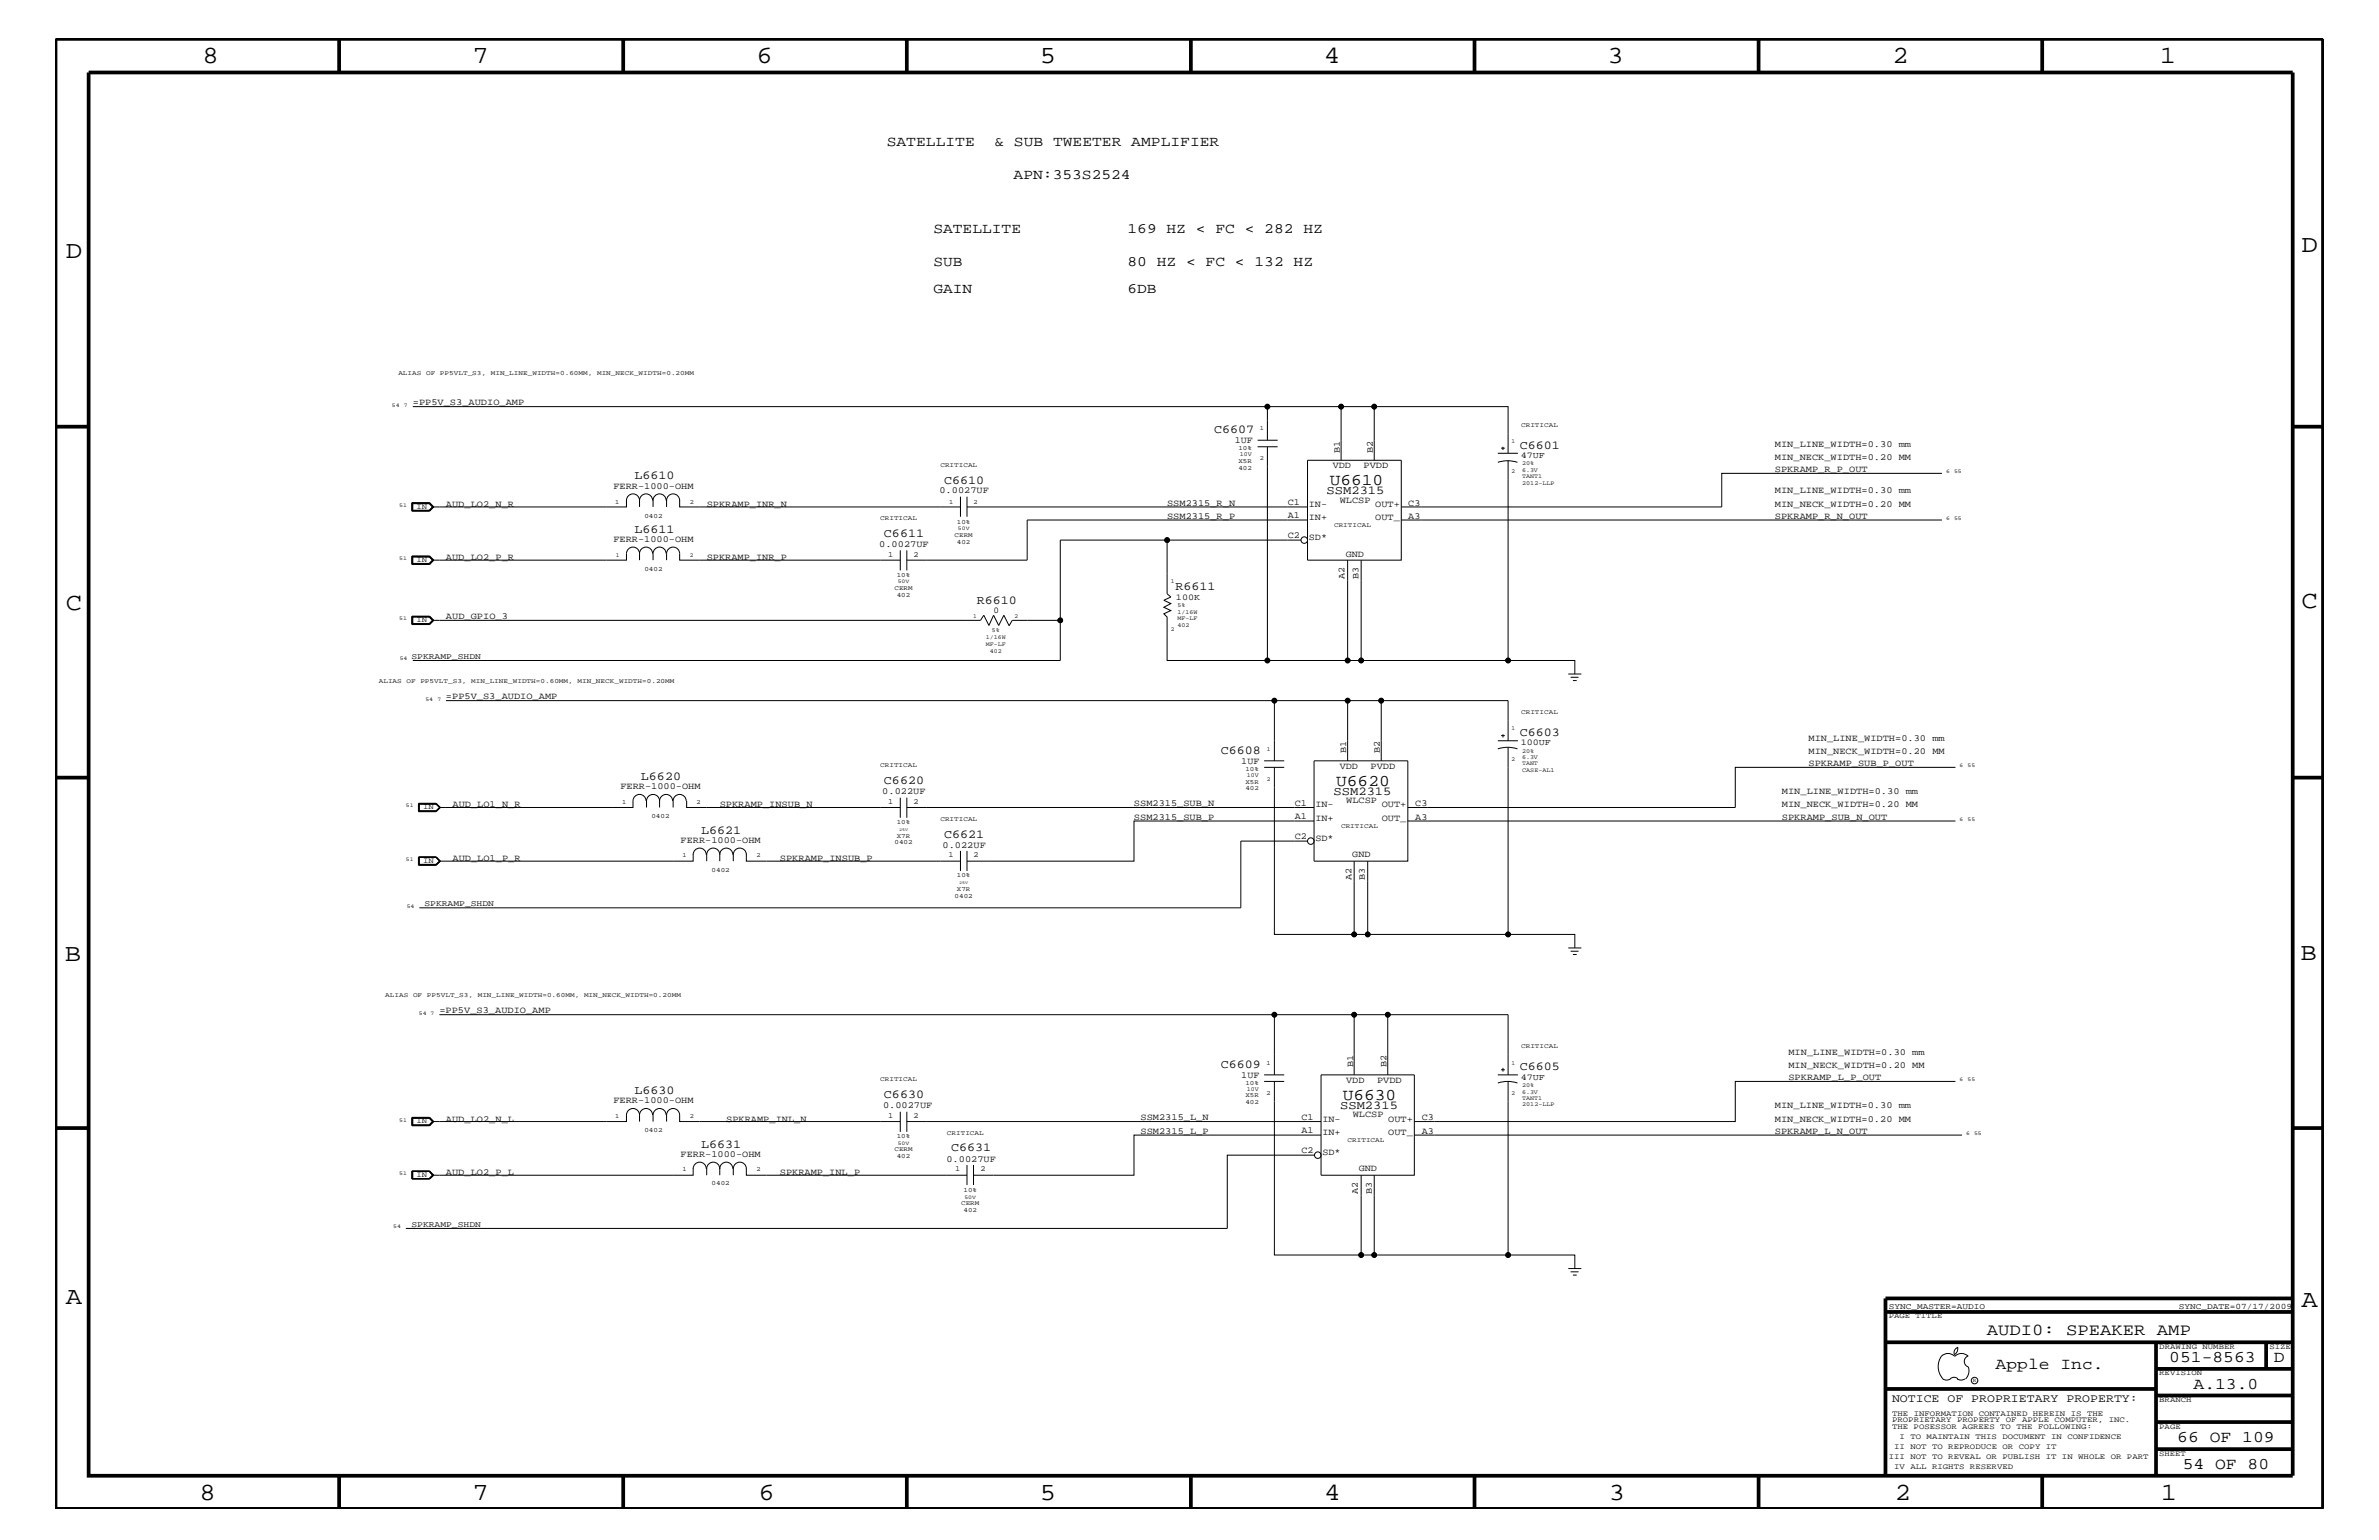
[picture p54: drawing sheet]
<svg xmlns="http://www.w3.org/2000/svg" width="432mm" height="279mm" viewBox="0 0 432 279" stroke-linecap="round" stroke-linejoin="round" font-family="sans-serif">
<defs><g id="words">
<g font-size="4.5">
<text x="36.7" y="11.5">8</text>
<text x="85.8" y="11.5">7</text>
<text x="137.3" y="11.5">6</text>
<text x="188.7" y="11.5">5</text>
<text x="240.3" y="11.5">4</text>
<text x="291.8" y="11.5">3</text>
<text x="343.5" y="11.5">2</text>
<text x="392" y="11.5">1</text>
<text x="11.9" y="46.8">D</text>
<text x="417.7" y="45.7">D</text>
<text x="11.9" y="110.6">C</text>
<text x="417.7" y="110.3">C</text>
<text x="11.8" y="174.3">B</text>
<text x="417.6" y="174.2">B</text>
<text x="11.9" y="236.7">A</text>
<text x="417.7" y="237.1">A</text>
<text x="36.2" y="272.1">8</text>
<text x="85.8" y="272.1">7</text>
<text x="137.7" y="272.1">6</text>
<text x="188.7" y="272.1">5</text>
<text x="240.4" y="272.1">4</text>
<text x="292" y="272.1">3</text>
<text x="343.9" y="272.1">2</text>
<text x="392.2" y="272.1">1</text>
</g>
<g font-size="3">
<text x="241.3" y="88">U6610</text>
<text x="242.5" y="142.5">U6620</text>
<text x="243.7" y="199.5">U6630</text>
<text x="360.6" y="242.3">AUDI0: SPEAKER AMP</text>
<text x="362.2" y="248.4">Apple Inc.</text>
<text x="393.7" y="247.1">051-8563</text>
<text x="398.1" y="252">A.13.0</text>
<text x="412.7" y="247.1">D</text>
<text x="395.2" y="261.6">66 OF 109</text>
<text x="396.2" y="266.6">54 OF 80</text>
</g>
<g font-size="2.6">
<text x="161" y="26.5">SATELLITE</text>
<text x="180.5" y="26.5">&amp; SUB TWEETER AMPLIFIER</text>
<text x="184" y="32.5">APN:353S2524</text>
<text x="169.4" y="42.3">SATELLITE</text>
<text x="204.6" y="42.3">169 HZ &lt; FC &lt; 282 HZ</text>
<text x="169.4" y="53.2">GAIN</text>
<text x="169.4" y="48.3">SUB</text>
<text x="204.6" y="53.2">6DB</text>
<text x="204.6" y="48.3">80 HZ &lt; FC &lt; 132 HZ</text>
</g>
<g font-size="2.2">
<text x="220.4" y="78.6">C6607</text>
<text x="275.8" y="81.4">C6601</text>
<text x="115.1" y="87">L6610</text>
<text x="171.4" y="87.7">C6610</text>
<text x="240.8" y="89.7">SSM2315</text>
<text x="115.1" y="96.7">L6611</text>
<text x="160.4" y="97.4">C6611</text>
<text x="213.4" y="107">R6611</text>
<text x="177.3" y="109.5">R6610</text>
<text x="221.6" y="136.8">C6608</text>
<text x="275.8" y="133.5">C6603</text>
<text x="116.3" y="141.5">L6620</text>
<text x="160.4" y="142.3">C6620</text>
<text x="242.1" y="144.2">SSM2315</text>
<text x="127.3" y="151.2">L6621</text>
<text x="171.4" y="152">C6621</text>
<text x="221.6" y="193.7">C6609</text>
<text x="275.8" y="194.2">C6605</text>
<text x="115.1" y="198.5">L6630</text>
<text x="160.4" y="199.2">C6630</text>
<text x="243.2" y="201.2">SSM2315</text>
<text x="127.3" y="208.2">L6631</text>
<text x="172.6" y="208.9">C6631</text>
</g>
<text font-size="2.1" x="343.4" y="254.4">NOTICE OF PROPRIETARY PROPERTY:</text>
<g font-size="1.7">
<text x="74.9" y="73.5">=PP5V_S3_AUDIO_AMP</text>
<text x="224.1" y="80.5">1UF</text>
<text x="243.2" y="82.2" transform="rotate(-90 243.2 82.2)">B1</text>
<text x="249.2" y="82.2" transform="rotate(-90 249.2 82.2)">B2</text>
<text x="322.2" y="83.5">MIN_NECK_WIDTH=0.20 MM</text>
<text x="322.2" y="81.1">MIN_LINE_WIDTH=0.30 mm</text>
<text x="111.3" y="88.7">FERR-1000-OHM</text>
<text x="170.5" y="89.5">0.0027UF</text>
<text x="241.9" y="84.9">VDD</text>
<text x="247.5" y="84.9">PVDD</text>
<text x="322.2" y="89.5">MIN_LINE_WIDTH=0.30 mm</text>
<text x="322.2" y="85.6">SPKRAMP_R_P_OUT</text>
<text x="80.9" y="92">AUD_LO2_N_R</text>
<text x="128.3" y="92">SPKRAMP_INR_N</text>
<text x="211.8" y="91.7">SSM2315_R_N</text>
<text x="211.8" y="94.2">SSM2315_R_P</text>
<text x="233.8" y="94">A1</text>
<text x="233.8" y="91.6">C1</text>
<text x="237.6" y="94.3">IN+</text>
<text x="237.6" y="92">IN-</text>
<text x="243.2" y="91.2">WLCSP</text>
<text x="249.6" y="92">OUT+</text>
<text x="249.6" y="94.3">OUT_</text>
<text x="255.6" y="91.7">C3</text>
<text x="255.6" y="94.2">A3</text>
<text x="322.2" y="94.2">SPKRAMP_R_N_OUT</text>
<text x="322.2" y="92">MIN_NECK_WIDTH=0.20 MM</text>
<text x="80.9" y="101.6">AUD_LO2_P_R</text>
<text x="111.3" y="98.4">FERR-1000-OHM</text>
<text x="128.3" y="101.6">SPKRAMP_INR_P</text>
<text x="159.6" y="99.3">0.0027UF</text>
<text x="233.8" y="97.6">C2</text>
<text x="237.6" y="98">SD*</text>
<text x="244.3" y="101">GND</text>
<text x="244" y="105.1" transform="rotate(-90 244 105.1)">A2</text>
<text x="246.5" y="105.1" transform="rotate(-90 246.5 105.1)">B3</text>
<text x="80.9" y="112.3">AUD_GPIO_3</text>
<text x="80.9" y="126.9">=PP5V_S3_AUDIO_AMP</text>
<text x="244.3" y="136.7" transform="rotate(-90 244.3 136.7)">B1</text>
<text x="250.4" y="136.7" transform="rotate(-90 250.4 136.7)">B2</text>
<text x="328.3" y="136.8">MIN_NECK_WIDTH=0.20 MM</text>
<text x="328.3" y="134.4">MIN_LINE_WIDTH=0.30 mm</text>
<text x="112.6" y="143.2">FERR-1000-OHM</text>
<text x="225.3" y="138.6">1UF</text>
<text x="243.2" y="139.5">VDD</text>
<text x="248.8" y="139.5">PVDD</text>
<text x="328.3" y="139">SPKRAMP_SUB_P_OUT</text>
<text x="82.1" y="146.5">AUD_LO1_N_R</text>
<text x="130.6" y="146.5">SPKRAMP_INSUB_N</text>
<text x="160.1" y="144">0.022UF</text>
<text x="205.8" y="146.2">SSM2315_SUB_N</text>
<text x="205.8" y="148.7">SSM2315_SUB_P</text>
<text x="235" y="148.5">A1</text>
<text x="235" y="146.2">C1</text>
<text x="238.8" y="149">IN+</text>
<text x="238.8" y="146.5">IN-</text>
<text x="244.3" y="145.7">WLCSP</text>
<text x="250.8" y="146.5">OUT+</text>
<text x="250.8" y="149">OUT_</text>
<text x="256.9" y="148.7">A3</text>
<text x="256.9" y="146.2">C3</text>
<text x="323.4" y="146.5">MIN_NECK_WIDTH=0.20 MM</text>
<text x="323.4" y="144">MIN_LINE_WIDTH=0.30 mm</text>
<text x="323.4" y="148.7">SPKRAMP_SUB_N_OUT</text>
<text x="123.5" y="152.9">FERR-1000-OHM</text>
<text x="171.1" y="153.8">0.022UF</text>
<text x="235" y="152.2">C2</text>
<text x="238.8" y="152.6">SD*</text>
<text x="245.4" y="155.6">GND</text>
<text x="82.1" y="156.2">AUD_LO1_P_R</text>
<text x="141.6" y="156.2">SPKRAMP_INSUB_P</text>
<text x="245.3" y="159.6" transform="rotate(-90 245.3 159.6)">A2</text>
<text x="247.7" y="159.6" transform="rotate(-90 247.7 159.6)">B3</text>
<text x="79.8" y="183.8">=PP5V_S3_AUDIO_AMP</text>
<text x="324.6" y="191.4">MIN_LINE_WIDTH=0.30 mm</text>
<text x="225.3" y="195.6">1UF</text>
<text x="244.3" y="196.5">VDD</text>
<text x="245.6" y="193.7" transform="rotate(-90 245.6 193.7)">B1</text>
<text x="249.9" y="196.5">PVDD</text>
<text x="251.6" y="193.7" transform="rotate(-90 251.6 193.7)">B2</text>
<text x="324.6" y="193.7">MIN_NECK_WIDTH=0.20 MM</text>
<text x="324.6" y="195.9">SPKRAMP_L_P_OUT</text>
<text x="80.9" y="203.5">AUD_LO2_N_L</text>
<text x="111.3" y="200.2">FERR-1000-OHM</text>
<text x="131.8" y="203.5">SPKRAMP_INL_N</text>
<text x="160.3" y="201">0.0027UF</text>
<text x="207" y="203.2">SSM2315_L_N</text>
<text x="236.2" y="203.1">C1</text>
<text x="240" y="203.5">IN-</text>
<text x="245.5" y="202.7">WLCSP</text>
<text x="252" y="203.5">OUT+</text>
<text x="258.1" y="203.2">C3</text>
<text x="322.2" y="203.5">MIN_NECK_WIDTH=0.20 MM</text>
<text x="322.2" y="201">MIN_LINE_WIDTH=0.30 mm</text>
<text x="123.5" y="209.9">FERR-1000-OHM</text>
<text x="207" y="205.7">SSM2315_L_P</text>
<text x="236.2" y="209.2">C2</text>
<text x="236.2" y="205.5">A1</text>
<text x="240" y="205.9">IN+</text>
<text x="240" y="209.6">SD*</text>
<text x="252" y="205.9">OUT_</text>
<text x="258.1" y="205.7">A3</text>
<text x="322.2" y="205.7">SPKRAMP_L_N_OUT</text>
<text x="80.9" y="213.2">AUD_LO2_P_L</text>
<text x="141.6" y="213.2">SPKRAMP_INL_P</text>
<text x="171.8" y="210.8">0.0027UF</text>
<text x="246.6" y="212.5">GND</text>
<text x="246.5" y="216.6" transform="rotate(-90 246.5 216.6)">A2</text>
<text x="249" y="216.6" transform="rotate(-90 249 216.6)">B3</text>
</g>
<g font-size="1.6">
<text x="276" y="83.1">47UF</text>
<text x="180.3" y="111.2">0</text>
<text x="213.4" y="108.8">100K</text>
<text x="276" y="135.2">100UF</text>
<text x="276" y="195.9">47UF</text>
</g>
<g font-size="1.5">
<text x="74.7" y="119.6">SPKRAMP_SHDN</text>
<text x="77" y="164.5">SPKRAMP_SHDN</text>
<text x="74.7" y="222.6">SPKRAMP_SHDN</text>
<text x="342.8" y="237.4">SYNC_MASTER=AUDIO</text>
<text x="395.5" y="237.4">SYNC_DATE=07/17/2009</text>
</g>
<g font-size="1.4">
<text x="75.6" y="92.3">IN</text>
<text x="161.2" y="101">1</text>
<text x="165.8" y="101">2</text>
<text x="75.6" y="102.1">IN</text>
<text x="75.6" y="112.9">IN</text>
<text x="76.8" y="146.8">IN</text>
<text x="161.2" y="145.9">1</text>
<text x="165.8" y="145.9">2</text>
<text x="172.1" y="155.6">1</text>
<text x="176.7" y="155.6">2</text>
<text x="76.8" y="156.6">IN</text>
<text x="75.6" y="203.8">IN</text>
<text x="161.2" y="202.9">1</text>
<text x="165.8" y="202.9">2</text>
<text x="75.6" y="213.6">IN</text>
<text x="173.4" y="212.5">1</text>
<text x="178" y="212.5">2</text>
<text x="342.8" y="239.2">PAGE TITLE</text>
<text x="391.9" y="244.7">DRAWING NUMBER</text>
<text x="411.9" y="244.7">SIZE</text>
<text x="391.9" y="249.5">REVISION</text>
<text x="343.4" y="256.8">THE INFORMATION CONTAINED HEREIN IS THE</text>
<text x="391.9" y="254.4">BRANCH</text>
<text x="343.4" y="259.3">THE POSESSOR AGREES TO THE FOLLOWING:</text>
<text x="343.4" y="258">PROPRIETARY PROPERTY OF APPLE COMPUTER, INC.</text>
<text x="343.8" y="262.9">II NOT TO REPRODUCE OR COPY IT</text>
<text x="344.8" y="261.1">I TO MAINTAIN THIS DOCUMENT IN CONFIDENCE</text>
<text x="391.9" y="259.3">PAGE</text>
<text x="342.8" y="264.7">III NOT TO REVEAL OR PUBLISH IT IN WHOLE OR PART</text>
<text x="343.8" y="266.6">IV ALL RIGHTS RESERVED</text>
<text x="391.9" y="264.1">SHEET</text>
</g>
<g font-size="1.2">
<text x="72.3" y="68.1">ALIAS</text>
<text x="77.3" y="68.1">OF</text>
<text x="79.9" y="68.1">PP5VLT_S3,</text>
<text x="89.1" y="68.1">MIN_LINE_WIDTH=0.60MM,</text>
<text x="108.4" y="68.1">MIN_NECK_WIDTH=0.20MM</text>
<text x="276.1" y="77.4">CRITICAL</text>
<text x="224.8" y="81.6">10%</text>
<text x="224.8" y="83.9">X5R</text>
<text x="228.7" y="83.5">2</text>
<text x="228.7" y="78">1</text>
<text x="170.7" y="84.7">CRITICAL</text>
<text x="224.8" y="85.2">402</text>
<text x="111.7" y="91.4">1</text>
<text x="117" y="93.9">0402</text>
<text x="125.2" y="91.4">2</text>
<text x="159.8" y="94.3">CRITICAL</text>
<text x="172.3" y="91.4">1</text>
<text x="173.7" y="95">10%</text>
<text x="176.7" y="91.4">2</text>
<text x="242.1" y="95.6">CRITICAL</text>
<text x="173.3" y="97.4">CERM</text>
<text x="173.7" y="98.7">402</text>
<text x="117" y="103.6">0402</text>
<text x="162.3" y="107.1">CERM</text>
<text x="162.8" y="104.7">10%</text>
<text x="162.8" y="108.3">402</text>
<text x="68.7" y="123.9">ALIAS</text>
<text x="73.8" y="123.9">OF</text>
<text x="76.3" y="123.9">PP5VLT_S3,</text>
<text x="85.5" y="123.9">MIN_LINE_WIDTH=0.60MM,</text>
<text x="104.8" y="123.9">MIN_NECK_WIDTH=0.20MM</text>
<text x="276.1" y="129.6">CRITICAL</text>
<text x="159.8" y="139.2">CRITICAL</text>
<text x="226.1" y="143.4">402</text>
<text x="226.1" y="139.8">10%</text>
<text x="226.1" y="142.2">X5R</text>
<text x="112.9" y="145.9">1</text>
<text x="118.2" y="148.4">0402</text>
<text x="126.4" y="145.9">2</text>
<text x="162.8" y="149.5">10%</text>
<text x="170.7" y="149">CRITICAL</text>
<text x="123.9" y="155.6">1</text>
<text x="137.3" y="155.6">2</text>
<text x="162.3" y="153.2">0402</text>
<text x="162.8" y="152">X7R</text>
<text x="243.4" y="150.1">CRITICAL</text>
<text x="129.2" y="158.2">0402</text>
<text x="173.7" y="159.2">10%</text>
<text x="173.7" y="161.7">X7R</text>
<text x="173.3" y="162.8">0402</text>
<text x="69.9" y="180.9">ALIAS</text>
<text x="75" y="180.9">OF</text>
<text x="77.5" y="180.9">PP5VLT_S3,</text>
<text x="86.7" y="180.9">MIN_LINE_WIDTH=0.60MM,</text>
<text x="106" y="180.9">MIN_NECK_WIDTH=0.20MM</text>
<text x="276.1" y="190.2">CRITICAL</text>
<text x="159.8" y="196.2">CRITICAL</text>
<text x="226.1" y="196.8">10%</text>
<text x="229.9" y="193.2">1</text>
<text x="111.7" y="202.9">1</text>
<text x="125.2" y="202.9">2</text>
<text x="226.1" y="200.3">402</text>
<text x="226.1" y="199.1">X5R</text>
<text x="229.9" y="198.7">2</text>
<text x="117" y="205.4">0402</text>
<text x="162.3" y="208.9">CERM</text>
<text x="162.8" y="206.5">10%</text>
<text x="171.9" y="205.9">CRITICAL</text>
<text x="244.6" y="207.1">CRITICAL</text>
<text x="123.9" y="212.5">1</text>
<text x="129.2" y="215.1">0402</text>
<text x="137.3" y="212.5">2</text>
<text x="162.8" y="210.2">402</text>
<text x="174.5" y="218.6">CERM</text>
<text x="174.9" y="216.2">10%</text>
<text x="174.9" y="219.8">402</text>
</g>
<g font-size="1.1">
<text x="225" y="82.7">10V</text>
<text x="274.3" y="80.5">1</text>
<text x="274.3" y="85.9">2</text>
<text x="276.3" y="84.4">20%</text>
<text x="276.3" y="85.6">6.3V</text>
<text x="276.3" y="86.7">TANT1</text>
<text x="276.3" y="88">2012-LLP</text>
<text x="111.8" y="101">1</text>
<text x="125.2" y="101">2</text>
<text x="212.5" y="105.9">1</text>
<text x="176.6" y="112.2">1</text>
<text x="184.2" y="112.2">2</text>
<text x="213.7" y="113.7">402</text>
<text x="213.7" y="110.2">5%</text>
<text x="213.7" y="112.6">MF-LF</text>
<text x="213.7" y="111.4">1/16W</text>
<text x="178.9" y="117.2">MF-LF</text>
<text x="178.9" y="115.9">1/16W</text>
<text x="179.7" y="118.4">402</text>
<text x="180" y="114.8">5%</text>
<text x="212.5" y="114.4">2</text>
<text x="230" y="136.2">1</text>
<text x="274.3" y="132.5">1</text>
<text x="276.3" y="137.8">6.3V</text>
<text x="276.3" y="136.6">20%</text>
<text x="226.3" y="140.9">10V</text>
<text x="230" y="141.7">2</text>
<text x="274.3" y="138">2</text>
<text x="276.3" y="140.1">CASE-AL1</text>
<text x="276.3" y="138.9">TANT</text>
<text x="226.3" y="197.9">10V</text>
<text x="274.3" y="193.2">1</text>
<text x="276.3" y="197.2">20%</text>
<text x="274.3" y="198.7">2</text>
<text x="276.3" y="199.5">TANT1</text>
<text x="276.3" y="198.4">6.3V</text>
<text x="276.3" y="200.7">2012-LLP</text>
</g>
<g font-size="1">
<text x="71.1" y="73.8">54</text>
<text x="73.3" y="73.8">7</text>
<text x="353.2" y="85.9">6</text>
<text x="354.7" y="85.9">55</text>
<text x="72.5" y="92">51</text>
<text x="353.2" y="94.3">6</text>
<text x="354.7" y="94.3">55</text>
<text x="72.5" y="101.6">51</text>
<text x="173.9" y="96.2">50V</text>
<text x="162.9" y="105.9">50V</text>
<text x="72.5" y="112.6">51</text>
<text x="72.6" y="119.8">54</text>
<text x="77.2" y="127.1">54</text>
<text x="79.4" y="127.1">7</text>
<text x="355.7" y="139.2">6</text>
<text x="357.1" y="139.2">55</text>
<text x="73.7" y="146.5">51</text>
<text x="355.7" y="149">6</text>
<text x="357.1" y="149">55</text>
<text x="73.7" y="156.2">51</text>
<text x="73.8" y="164.7">54</text>
<text x="76" y="184.1">54 7</text>
<text x="355.7" y="196.2">6</text>
<text x="357.1" y="196.2">55</text>
<text x="72.5" y="203.5">51</text>
<text x="162.9" y="207.7">50V</text>
<text x="356.9" y="205.9">6</text>
<text x="358.3" y="205.9">55</text>
<text x="72.5" y="213.2">51</text>
<text x="175" y="217.5">50V</text>
<text x="71.4" y="222.9">54</text>
<text x="358.1" y="250.7">R</text>
</g>
<g font-size=".8">
<text x="163.2" y="150.7">25V</text>
<text x="174.1" y="160.5">25V</text>
</g>
</g></defs>
<g fill="none" stroke="#000" stroke-width=".18">
<path d="M74.9 73.8h155.1v6.1M228.3 79.9h3.6M230 73.8h13.4v9.7M243.4 73.8h6M74.8 91.2h3.2l.7 .8-.7 .7h-3.2zM74.8 92.7h3.2M74.8 92.7v-1.4h3.2l.6 .7-.6 .7M74.9 91.4h3l.6 .6-.6 .6h-3zM78 91.2l.7 .8-.7 .7M113.7 90.7v1.3h-35.2M113.7 90.8a1.19 1.19 0 0 1 1.2-1.2 1.19 1.19 0 0 1 1.2 1.2 1.19 1.19 0 0 1 1.2-1.2 1.19 1.19 0 0 1 1.1 1.2M116.1 90.7v1.3"/>
<path d="M118.5 90.8a1.19 1.19 0 0 1 1.2-1.2 1.19 1.19 0 0 1 1.2 1.2M118.5 90.7v1.3M121 90.8a1.19 1.19 0 0 1 1.2-1.2 1.19 1.19 0 0 1 1.2 1.2M121 90.7v1.3M123.4 90.7v1.3h50.9M163.4 99.9v3.6M164.6 99.9v3.6M174.3 90.1v3.7M175.5 90.1v3.7M175.5 92h61.8M211.8 98h-19.4v21.8h-117.5M228.3 81.1h3.6"/>
<path d="M230 81.1v38.7h14.6M236.1 98h-24.3v9.7l.7 .6-1.3 .6 1.3 .6-1.3 .7 1.3 .6-1.3 .6 .6 .6v7.8h18.2M237.3 83.5h17v18.1h-17zM237.3 94.3h-50.9v7.3h-21.8M254.3 94.3h98.2M271.9 83.9a5.8 5.8 0 0 1 3.5 0M271.9 82.2h3.6M272.5 81.3h.6M272.8 81.1v.5M273.7 83.5v36.3h12.1v2.5M273.7 82.2v-8.4h-24.3v9.7M352.5 85.9h-40v6.1h-58.2"/>
<path d="M74.8 100.9h3.2l.7 .7-.7 .8h-3.2zM74.8 111.8h3.2l.7 .8-.7 .7h-3.2zM74.8 113.2h3.2M74.8 111.9h3.2M74.8 101h3.2l.7 .6-.7 .8M74.8 101h3.2l.6 .6-.6 .7h-3.2zM74.8 111.9v1.3M74.9 101v1.2h3l.6-.6M74.9 112h3l.6 .6-.6 .5h-3zM77.9 101l.6 .6M78 111.9l.6 .7-.6 .6M78 111.9l.7 .7-.7 .6"/>
<path d="M78.5 112.6h99.5l.6-1 .9 1.9 .8-1.9 1 1.9 .9-1.9 .9 1.9M116.1 100.4a1.19 1.19 0 0 0-1.2-1.1 1.19 1.19 0 0 0-1.2 1.1v1.2h-35.2M116.1 100.4a1.19 1.19 0 0 1 1.2-1.1 1.19 1.19 0 0 1 1.1 1.1M116.1 100.4v1.2M120.9 100.4a1.19 1.19 0 0 0-1.2-1.1 1.19 1.19 0 0 0-1.2 1.1v1.2M121 101.6v-1.2a1.19 1.19 0 0 1 1.2-1.1 1.19 1.19 0 0 1 1.2 1.1v1.2h40M192.4 112.6h-8.7l-.6 1M244.6 101.6v18.2h2.5M247.1 101.6v18.2h26.6M80.9 127.1h150.4M229.4 139.2h3.7M229.4 138h3.7"/>
<path d="M231.3 139.2v30.3h14.5M231.3 138v-10.9h13.3v10.9M238.5 138h17v18.2h-17zM244.6 127.1h6.1v10.9M250.7 127.1h23v7.3M271.9 135.9a5.7 5.7 0 0 1 3.5 0M271.9 134.4h3.6M272.5 133.5h.6M272.8 133.2v.6M273.7 135.6v33.9h12.1v2.5M284.6 122.3h2.4M285.1 122.9h1.4"/>
<path d="M285.5 123.5h.7M354.9 139.2h-39.9v7.3h-59.5M75.9 145.7h3.3l.7 .8-.7 .8h-3.3zM75.9 155.5h3.3l.7 .7-.7 .8h-3.3zM76 155.5v1.4h3.2l.7-.7M76 156.8h3.2M76 155.6h3.2M76.1 145.9h3.1l.6 .6-.6 .6h-3.1zM76.1 155.6v1.2M79.2 145.8l.6 .7-.6 .7M79.2 145.8h-3.2v1.4h3.2M79.2 145.8l.7 .7"/>
<path d="M79.2 155.6l.6 .6-.6 .6M79.2 155.6l.6 .6M79.8 156.2l-.6 .6M79.9 146.5l-.7 .7M117.3 145.3a1.19 1.19 0 0 0-1.2-1.2 1.19 1.19 0 0 0-1.2 1.2v1.2h-35.1M119.7 145.3a1.19 1.19 0 0 1 1.2-1.2 1.19 1.19 0 0 1 1.2 1.2M119.7 145.3a1.19 1.19 0 0 0-1.2-1.2 1.19 1.19 0 0 0-1.2 1.2v1.2M119.7 145.3v1.2M124.5 145.3a1.19 1.19 0 0 0-1.1-1.2 1.19 1.19 0 0 0-1.2 1.2v1.2M124.6 145.3v1.2h38.8M125.8 155v1.2h-46M125.8 155.1a1.19 1.19 0 0 1 1.2-1.2 1.19 1.19 0 0 1 1.2 1.2"/>
<path d="M128.3 155.1a1.19 1.19 0 0 1 1.2-1.2 1.19 1.19 0 0 1 1.1 1.2 1.19 1.19 0 0 1 1.2-1.2 1.19 1.19 0 0 1 1.2 1.2M128.3 155v1.2M130.6 155v1.2M133.1 155.1a1.19 1.19 0 0 1 1.2-1.2 1.19 1.19 0 0 1 1.2 1.2M133.1 155v1.2M135.5 155v1.2h38.8M163.4 144.7v3.7M164.6 146.5h73.9M164.6 144.7v3.7M174.3 154.4v3.6M175.5 154.4v3.6M237.3 152.6h-12.1v12.1h-149.1"/>
<path d="M238.5 149h-32.7v7.2h-30.3M245.8 156.2v13.3h2.4M248.2 156.2v13.3h25.5M255.5 149h99.4M284.6 172h2.4M285.1 172.6h1.4M285.5 173.2h.7M79.8 184.1h151.5M229.4 196.2h3.7M229.4 195h3.7M231.3 196.2v31.5h15.8M231.3 195v-10.9h14.5v10.9"/>
<path d="M239.8 195h16.9v18.2h-16.9zM245.8 184.1h6.1v10.9M251.9 184.1h21.8v10.9M271.9 196.5a5.7 5.7 0 0 1 3.5 0M271.9 195h3.6M272.5 194.1h.6M272.8 193.7v.7M273.7 196.2v31.5h12.1v2.5M354.9 196.2h-39.9v7.3h-58.3M74.8 202.7h3.2l.7 .8-.7 .7h-3.2zM74.8 204.2h3.2M74.8 202.8h3.2"/>
<path d="M74.8 202.8v1.4M74.8 212.5h3.2l.6 .7-.6 .6h-3.2zM74.9 202.9h3l.6 .6-.6 .6h-3zM74.9 212.5v1.3M77.9 212.5l.6 .7M78 212.5h-3.2v1.4h3.2M78 202.8l.6 .7-.6 .7M78 202.8l.7 .7-.7 .7M78 212.5l.7 .7-.7 .7M78.5 213.2l-.6 .6M116.1 202.3a1.19 1.19 0 0 0-1.2-1.2 1.19 1.19 0 0 0-1.2 1.2v1.2h-35.2M116.1 202.3a1.19 1.19 0 0 1 1.2-1.2 1.19 1.19 0 0 1 1.1 1.2"/>
<path d="M116.1 202.3v1.2M120.9 202.3a1.19 1.19 0 0 0-1.2-1.2 1.19 1.19 0 0 0-1.2 1.2v1.2M121 203.5v-1.2a1.19 1.19 0 0 1 1.2-1.2 1.19 1.19 0 0 1 1.2 1.2v1.2h40M125.8 211.9v1.3h-47.3M125.8 212a1.19 1.19 0 0 1 1.2-1.2 1.19 1.19 0 0 1 1.2 1.2M128.3 212a1.19 1.19 0 0 1 1.2-1.2 1.19 1.19 0 0 1 1.1 1.2 1.19 1.19 0 0 1 1.2-1.2 1.19 1.19 0 0 1 1.2 1.2M128.3 211.9v1.3M130.6 211.9v1.3M133.1 212a1.19 1.19 0 0 1 1.2-1.2 1.19 1.19 0 0 1 1.2 1.2M133.1 211.9v1.3M135.5 211.9v1.3h40M163.4 201.7v3.6"/>
<path d="M164.6 203.5h75.2M164.6 201.7v3.6M175.5 211.4v3.6M176.7 211.4v3.6M238.5 209.6h-15.7v13.3h-149.1M239.8 205.9h-34v7.3h-29.1M247.1 213.2v14.5h2.3M249.4 213.2v14.5h24.3M256.7 205.9h99.4M284.6 230.2h2.4M285.1 230.7h1.4M285.5 231.3h.7"/>
<path d="M352.3 246.1a1.69 1.69 0 0 1 2.5 0 1.72 1.72 0 0 1 2.4 0M352.4 246a3.2 3.2 0 0 0 .4 4.3l.8 .1 .4-.2M354 250.2l.7-.3 .7 .3M355.2 250.2l.7 .2 .7-.2M355.3 244.4v.3a1.18 1.18 0 0 1-.6 1.1M355.4 244.4a.99 .99 0 0 0-.6 1.4M357.2 246a1.04 1.04 0 0 0-.7 1 1.04 1.04 0 0 0 .7 1M357.3 248l.1 .7a2.11 2.11 0 0 1-.6 1.5"/>
<circle cx="230" cy="73.8" r=".42"/>
<circle cx="243.4" cy="73.8" r=".42"/>
<circle cx="249.4" cy="73.8" r=".42"/>
<circle cx="211.8" cy="98" r=".42"/>
<circle cx="236.7" cy="98" r=".59"/>
<circle cx="192.4" cy="112.6" r=".42"/>
<circle cx="230" cy="119.8" r=".42"/>
<circle cx="244.6" cy="119.8" r=".42"/>
<circle cx="247.1" cy="119.8" r=".42"/>
<circle cx="273.7" cy="119.8" r=".42"/>
<circle cx="231.3" cy="127.1" r=".42"/>
<circle cx="244.6" cy="127.1" r=".42"/>
<circle cx="250.7" cy="127.1" r=".42"/>
<circle cx="237.9" cy="152.6" r=".59"/>
<circle cx="245.8" cy="169.5" r=".42"/>
<circle cx="248.2" cy="169.5" r=".42"/>
<circle cx="273.7" cy="169.5" r=".42"/>
<circle cx="231.3" cy="184.1" r=".42"/>
<circle cx="245.8" cy="184.1" r=".42"/>
<circle cx="251.9" cy="184.1" r=".42"/>
<circle cx="239.2" cy="209.6" r=".59"/>
<circle cx="247.1" cy="227.7" r=".42"/>
<circle cx="249.4" cy="227.7" r=".42"/>
<circle cx="273.7" cy="227.7" r=".42"/>
<circle cx="358.4" cy="250.5" r=".59"/>
</g>
<g fill="none" stroke="#000" stroke-width=".68" stroke-linecap="butt">
<path d="M10.1 7.1h411.5v266.7h-411.5zM16.1 13.2h400v254.5h-400zM61.6 7.1v6.1M113.1 7.1v6.1M164.6 7.1v6.1M216.2 7.1v6.1M267.6 7.1v6.1M319.2 7.1v6.1M370.7 7.1v6.1M10.1 77.4h6M416.1 77.4h5.5M10.1 141.1h6"/>
<path d="M416.1 141.1h5.5M10.1 204.7h6M416.1 204.7h5.5M342.2 238h73.9M416.1 235.6h-73.9v32.1M342.2 243.5h73.9M342.2 252h49.1M391.3 243.5v24.2M391.3 258h24.8M391.3 253.2h24.8M391.3 248.4h24.8M411.3 243.5v4.9"/>
<path d="M61.6 267.7v6.1M113.1 267.7v6.1M164.6 267.7v6.1M216.2 268v5.8M267.6 267.7v6.1M319.2 267.7v6.1M370.7 267.7v6.1M391.3 262.9h24.8"/>
</g>
<g fill="#000">
<circle cx="230" cy="73.8" r=".42"/>
<circle cx="243.4" cy="73.8" r=".42"/>
<circle cx="249.4" cy="73.8" r=".42"/>
<circle cx="211.8" cy="98" r=".42"/>
<circle cx="192.4" cy="112.6" r=".42"/>
<circle cx="230" cy="119.8" r=".42"/>
<circle cx="244.6" cy="119.8" r=".42"/>
<circle cx="247.1" cy="119.8" r=".42"/>
<circle cx="273.7" cy="119.8" r=".42"/>
<circle cx="231.3" cy="127.1" r=".42"/>
<circle cx="244.6" cy="127.1" r=".42"/>
<circle cx="250.7" cy="127.1" r=".42"/>
<circle cx="245.8" cy="169.5" r=".42"/>
<circle cx="248.2" cy="169.5" r=".42"/>
<circle cx="273.7" cy="169.5" r=".42"/>
<circle cx="231.3" cy="184.1" r=".42"/>
<circle cx="245.8" cy="184.1" r=".42"/>
<circle cx="251.9" cy="184.1" r=".42"/>
<circle cx="247.1" cy="227.7" r=".42"/>
<circle cx="249.4" cy="227.7" r=".42"/>
<circle cx="273.7" cy="227.7" r=".42"/>
</g>
<use href="#words"/>
</svg>
